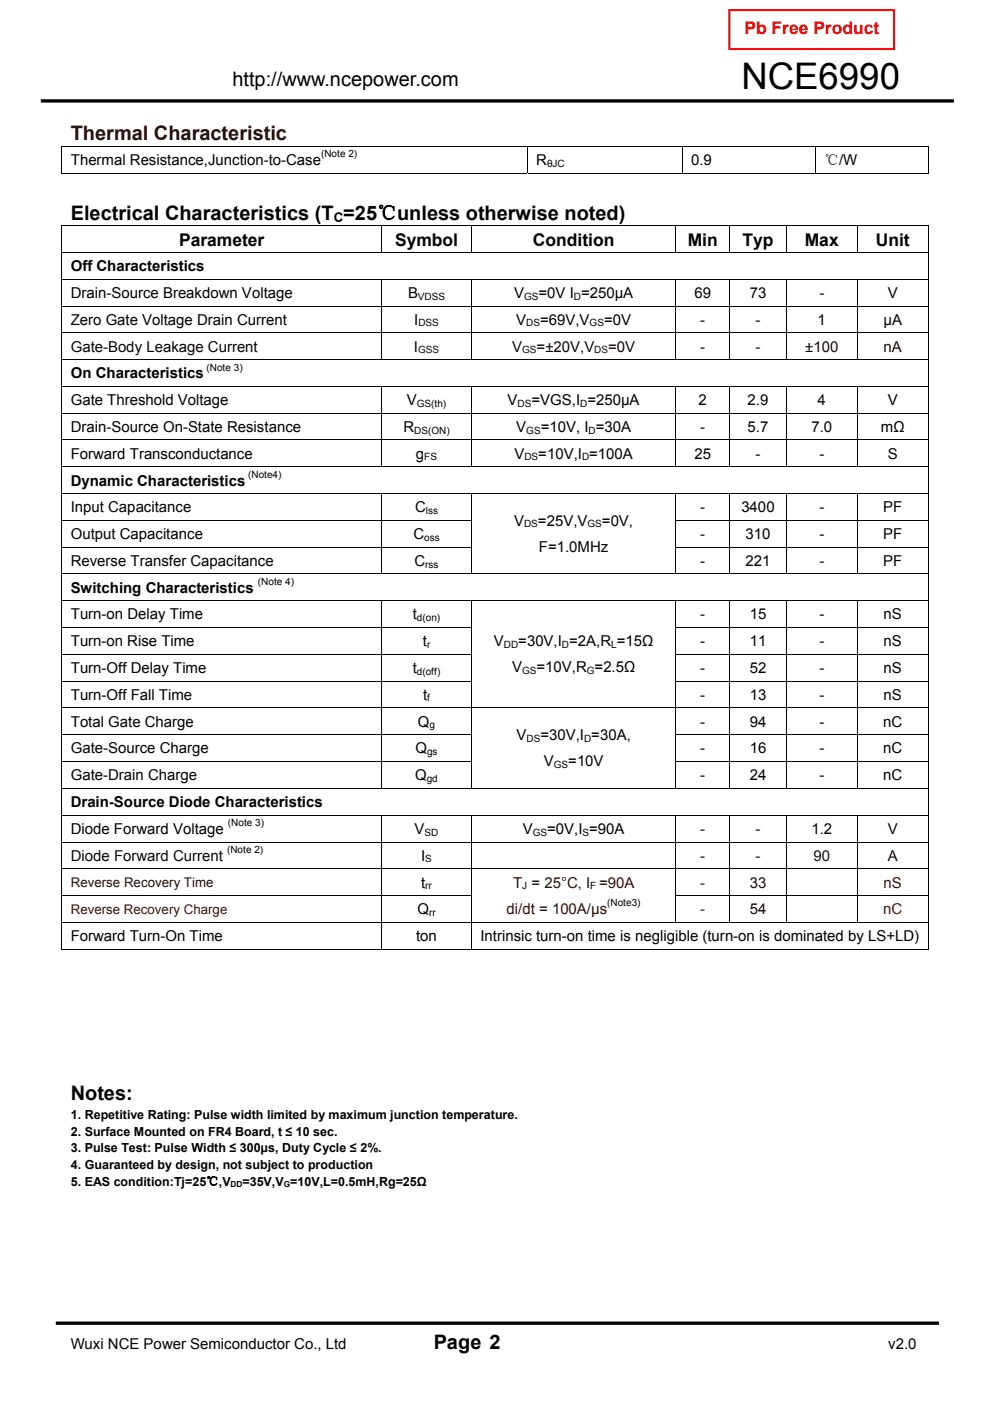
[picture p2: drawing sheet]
<svg xmlns="http://www.w3.org/2000/svg" width="210mm" height="297mm" viewBox="0 0 210 297" stroke-linecap="round" stroke-linejoin="round" font-family="sans-serif">
<defs><g id="words">
<text font-size="7.8" x="157.2" y="18.9">NCE6990</text>
<g font-size="4.2">
<text x="49.3" y="18.3">http://www.ncepower.com</text>
<text x="15" y="46.6">Electrical Characteristics (T =25℃unless otherwise noted)</text>
<text x="15" y="233.2">Notes:</text>
<text x="92" y="286.1">Page 2</text>
</g>
<text font-size="4.2" fill="#2f0700" x="15" y="29.7">Thermal Characteristic</text>
<text font-size="3.7" fill="#f00" x="157.9" y="7.1">Pb Free Product</text>
<g font-size="3.7">
<text x="38" y="52.1">Parameter</text>
<text x="83.8" y="52.1">Symbol</text>
<text x="113" y="52.1">Condition</text>
<text x="145.9" y="52.1">Min</text>
<text x="157.5" y="52.1">Typ</text>
<text x="170.7" y="52.1">Max</text>
<text x="185.8" y="52.1">Unit</text>
</g>
<g font-size="3.2">
<text x="15" y="34.9">Thermal Resistance,Junction-to-Case</text>
<text x="113.8" y="34.9">R</text>
<text x="146.6" y="34.9">0.9</text>
<text x="174.8" y="34.9">℃/W</text>
<text x="15" y="57.5">Off Characteristics</text>
<text x="15" y="63.2">Drain-Source Breakdown Voltage</text>
<text x="86.5" y="63.2">B</text>
<text x="109" y="63.2">V</text>
<text x="114.2" y="63.2">=0V I =250μA</text>
<text x="147.3" y="63.2">69</text>
<text x="159" y="63.2">73</text>
<text x="173.8" y="63.2">-</text>
<text x="188.3" y="63.2">V</text>
<text x="15" y="68.9">Zero Gate Voltage Drain Current</text>
<text x="87.8" y="68.9">I</text>
<text x="109.5" y="68.9">V</text>
<text x="114.6" y="68.9">=69V,V</text>
<text x="128.1" y="68.9">=0V</text>
<text x="148.5" y="68.9">-</text>
<text x="160.3" y="68.9">-</text>
<text x="173.4" y="68.9">1</text>
<text x="187.4" y="68.9">μA</text>
<text x="15" y="80.2">On Characteristics</text>
<text x="15" y="85.9">Gate Threshold Voltage</text>
<text x="86.3" y="85.9">V</text>
<text x="107.7" y="85.9">V</text>
<text x="112.7" y="85.9">=VGS,I =250μA</text>
<text x="148.2" y="85.9">2</text>
<text x="158.6" y="85.9">2.9</text>
<text x="173.4" y="85.9">4</text>
<text x="188.3" y="85.9">V</text>
<text x="15" y="91.6">Drain-Source On-State Resistance</text>
<text x="85.6" y="91.6">R</text>
<text x="109.5" y="91.6">V</text>
<text x="114.7" y="91.6">=10V, I =30A</text>
<text x="148.5" y="91.6">-</text>
<text x="158.6" y="91.6">5.7</text>
<text x="172.1" y="91.6">7.0</text>
<text x="186.8" y="91.6">mΩ</text>
<text x="15" y="97.2">Forward Transconductance</text>
<text x="88.2" y="97.2">g</text>
<text x="109.1" y="97.2">V</text>
<text x="114.2" y="97.2">=10V,I =100A</text>
<text x="147.3" y="97.2">25</text>
<text x="160.3" y="97.2">-</text>
<text x="173.8" y="97.2">-</text>
<text x="188.3" y="97.2">S</text>
<text x="15" y="103">Dynamic Characteristics</text>
<text x="15" y="108.6">Input Capacitance</text>
<text x="88" y="108.6">C</text>
<text x="109.1" y="111.4">V</text>
<text x="114.1" y="111.4">=25V,V</text>
<text x="127.7" y="111.4">=0V,</text>
<text x="148.5" y="108.6">-</text>
<text x="157.2" y="108.6">3400</text>
<text x="173.8" y="108.6">-</text>
<text x="187.3" y="108.6">PF</text>
<text x="15" y="114.3">Output Capacitance</text>
<text x="15" y="120">Reverse Transfer Capacitance</text>
<text x="87.7" y="114.3">C</text>
<text x="87.9" y="120">C</text>
<text x="114.3" y="116.9">F=1.0MHz</text>
<text x="148.5" y="120">-</text>
<text x="148.5" y="114.3">-</text>
<text x="158.1" y="120">221</text>
<text x="158.1" y="114.3">310</text>
<text x="173.8" y="120">-</text>
<text x="173.8" y="114.3">-</text>
<text x="187.3" y="120">PF</text>
<text x="187.3" y="114.3">PF</text>
<text x="15" y="125.7">Switching Characteristics</text>
<text x="15" y="131.3">Turn-on Delay Time</text>
<text x="87.5" y="131.3">t</text>
<text x="148.5" y="131.3">-</text>
<text x="159" y="131.3">15</text>
<text x="173.8" y="131.3">-</text>
<text x="187.4" y="131.3">nS</text>
<text x="15" y="137">Turn-on Rise Time</text>
<text x="89.7" y="137">t</text>
<text x="104.8" y="137">V</text>
<text x="109.9" y="137">=30V,I =2A,R =15Ω</text>
<text x="148.5" y="137">-</text>
<text x="159" y="137">11</text>
<text x="173.8" y="137">-</text>
<text x="187.4" y="137">nS</text>
<text x="15" y="142.7">Turn-Off Delay Time</text>
<text x="87.6" y="142.7">t</text>
<text x="108.6" y="142.5">V</text>
<text x="113.8" y="142.5">=10V,R =2.5Ω</text>
<text x="148.5" y="142.7">-</text>
<text x="159" y="142.7">52</text>
<text x="173.8" y="142.7">-</text>
<text x="187.4" y="142.7">nS</text>
<text x="15" y="148.4">Turn-Off Fall Time</text>
<text x="89.7" y="148.4">t</text>
<text x="148.5" y="148.4">-</text>
<text x="159" y="148.4">13</text>
<text x="173.8" y="148.4">-</text>
<text x="187.4" y="148.4">nS</text>
<text x="15" y="154.1">Total Gate Charge</text>
<text x="88.7" y="154.1">Q</text>
<text x="148.5" y="154.1">-</text>
<text x="159" y="154.1">94</text>
<text x="173.8" y="154.1">-</text>
<text x="187.3" y="154.1">nC</text>
<text x="15" y="159.7">Gate-Source Charge</text>
<text x="88.1" y="159.7">Q</text>
<text x="109.6" y="156.9">V</text>
<text x="114.6" y="156.9">=30V,I =30A,</text>
<text x="148.5" y="159.7">-</text>
<text x="159" y="159.7">16</text>
<text x="173.8" y="159.7">-</text>
<text x="187.3" y="159.7">nC</text>
<text x="15" y="165.4">Gate-Drain Charge</text>
<text x="88.1" y="165.4">Q</text>
<text x="115.3" y="162.4">V</text>
<text x="120.5" y="162.4">=10V</text>
<text x="148.5" y="165.4">-</text>
<text x="159" y="165.4">24</text>
<text x="173.8" y="165.4">-</text>
<text x="187.3" y="165.4">nC</text>
<text x="15" y="171.1">Drain-Source Diode Characteristics</text>
<text x="15" y="176.8">Diode Forward Voltage</text>
<text x="87.9" y="176.8">V</text>
<text x="110.9" y="176.8">V</text>
<text x="116.1" y="176.8">=0V,I =90A</text>
<text x="89.3" y="182.5">I</text>
<text x="89.3" y="188.2">t</text>
<text x="88.5" y="193.9">Q</text>
<text x="15" y="199.6">Forward Turn-On Time</text>
<text x="88.3" y="199.6">ton</text>
<text x="101.9" y="199.6">Intrinsic turn-on time is negligible (turn-on is dominated by LS+LD)</text>
<text x="15" y="286.1">Wuxi NCE Power Semiconductor Co., Ltd</text>
<text x="188.4" y="286.1">v2.0</text>
</g>
<text font-size="3.2" fill="#0f0700" x="15" y="74.5">Gate-Body Leakage Current</text>
<text font-size="3.2" fill="#130700" x="87.8" y="74.5">I</text>
<g font-size="3.2" fill="#170700">
<text x="108.6" y="74.5">V</text>
<text x="113.8" y="74.5">=±20V,V</text>
<text x="129" y="74.5">=0V</text>
</g>
<text font-size="3.2" fill="#1b0700" x="148.5" y="74.5">-</text>
<text font-size="3.2" fill="#1f0700" x="160.3" y="74.5">-</text>
<text font-size="3.2" fill="#230700" x="170.8" y="74.5">±100</text>
<text font-size="3.2" fill="#270700" x="187.4" y="74.5">nA</text>
<g font-size="3.2" fill="#1b0f00">
<text x="148.5" y="176.8">-</text>
<text x="160.3" y="176.8">-</text>
<text x="160.3" y="182.5">-</text>
</g>
<text font-size="3.2" fill="#000f00" x="172.1" y="176.8">1.2</text>
<text font-size="3.2" fill="#030f00" x="188.3" y="176.8">V</text>
<text font-size="3.2" fill="#0b0f00" x="15" y="182.5">Diode Forward Current</text>
<text font-size="3.2" fill="#170f00" x="148.5" y="182.5">-</text>
<g font-size="3.2" fill="#1f0f00">
<text x="172.6" y="182.5">90</text>
<text x="159" y="188.2">33</text>
<text x="159" y="193.9">54</text>
</g>
<text font-size="3.2" fill="#230f00" x="188.3" y="182.5">A</text>
<text font-size="3.2" fill="#330f00" x="108.8" y="188.2">T = 25°C, I =90A</text>
<text font-size="3.2" fill="#3b0f00" x="148.5" y="188.2">-</text>
<text font-size="3.2" fill="#470f00" x="187.4" y="188.2">nS</text>
<text font-size="3.2" fill="#370f00" x="107.5" y="193.7">di/dt = 100A/μs</text>
<text font-size="3.2" fill="#5b0f00" x="148.5" y="193.9">-</text>
<text font-size="3.2" fill="#670f00" x="187.3" y="193.9">nC</text>
<text font-size="2.8" x="70.8" y="47.1">C</text>
<text font-size="2.8" fill="#2b0f00" x="15" y="188">Reverse Recovery Time</text>
<text font-size="2.8" fill="#4f0f00" x="15" y="193.7">Reverse Recovery Charge</text>
<g font-size="2.6">
<text x="15" y="237.2">1. Repetitive Rating: Pulse width limited by maximum junction temperature.</text>
<text x="15" y="240.8">2. Surface Mounted on FR4 Board, t ≤ 10 sec.</text>
<text x="15" y="244.3">3. Pulse Test: Pulse Width ≤ 300μs, Duty Cycle ≤ 2%.</text>
<text x="15" y="247.8">4. Guaranteed by design, not subject to production</text>
<text x="15" y="251.4">5. EAS condition:Tj=25℃,V</text>
<text x="51.5" y="251.4">=35V,V =10V,L=0.5mH,Rg=25Ω</text>
</g>
<g font-size="2.1">
<text x="68.1" y="33.4">(Note 2)</text>
<text x="116" y="35.3">θJC</text>
<text x="88.6" y="63.5">VDSS</text>
<text x="111.1" y="63.5">GS</text>
<text x="121.7" y="63.5">D</text>
<text x="88.7" y="69.2">DSS</text>
<text x="111.6" y="69.2">DS</text>
<text x="125.1" y="69.2">GS</text>
<text x="43.8" y="78.7">(Note 3)</text>
<text x="88.4" y="86.3">GS(th)</text>
<text x="109.8" y="86.3">DS</text>
<text x="123.1" y="86.3">D</text>
<text x="87.9" y="91.9">DS(ON)</text>
<text x="111.6" y="91.9">GS</text>
<text x="124.8" y="91.9">D</text>
<text x="52.6" y="101.4">(Note4)</text>
<text x="90" y="97.6">FS</text>
<text x="111.2" y="97.6">DS</text>
<text x="123.4" y="97.6">D</text>
<text x="90.3" y="109">lss</text>
<text x="111.2" y="111.8">DS</text>
<text x="124.6" y="111.8">GS</text>
<text x="90" y="114.6">oss</text>
<text x="54.7" y="124.1">(Note 4)</text>
<text x="90.2" y="120.3">rss</text>
<text x="88.4" y="131.7">d(on)</text>
<text x="90.6" y="137.4">r</text>
<text x="106.9" y="137.4">DD</text>
<text x="119.2" y="137.4">D</text>
<text x="129.6" y="137.4">L</text>
<text x="88.4" y="143">d(off)</text>
<text x="110.7" y="142.9">GS</text>
<text x="124.5" y="142.9">G</text>
<text x="90.6" y="148.7">f</text>
<text x="91.1" y="154.4">g</text>
<text x="90.6" y="160.1">gs</text>
<text x="111.7" y="157.2">DS</text>
<text x="123.9" y="157.2">D</text>
<text x="90.5" y="165.8">gd</text>
<text x="117.5" y="162.8">GS</text>
<text x="48.3" y="175.2">(Note 3)</text>
<text x="90.1" y="177.1">SD</text>
<text x="113" y="177.1">GS</text>
<text x="123.6" y="177.1">S</text>
<text x="48.2" y="180.9">(Note 2)</text>
<text x="90.2" y="182.9">S</text>
<text x="90.2" y="188.5">rr</text>
<text x="110.8" y="188.6">J</text>
<text x="125.2" y="188.6">F</text>
<text x="91" y="194.2">rr</text>
<text x="128.8" y="192.1">(Note3)</text>
</g>
<text font-size="2.1" fill="#130700" x="88.7" y="74.9">GSS</text>
<g font-size="2.1" fill="#170700">
<text x="110.7" y="74.9">GS</text>
<text x="126" y="74.9">DS</text>
</g>
<g font-size="1.8">
<text x="48.9" y="251.7">DD</text>
<text x="60.2" y="251.7">G</text>
</g>
</g></defs>
<path d="M8.7 21.4h193.6M11.8 280.5h187.4" fill="none" stroke="#000" stroke-width=".71" stroke-linecap="butt"/>
<path d="M154.7 2.1h34.9v8.3h-34.9z" fill="none" stroke="#f00" stroke-width=".44"/>
<path d="M13 30.9h.2v.2h-.2zM196.8 30.9h.2v.2h-.2zM196.8 36.6h.2v.2h-.2zM13 47.8h.2v.1h-.2zM196.8 47.8h.2v.1h-.2zM196.8 201.2h.2v.2h-.2z" fill="#000"/>
<g fill="none" stroke="#000" stroke-width=".21">
<path d="M13 31h184M13 36.7h98.8M13.1 31.1v5.7M111.8 31.1v5.7M111.9 36.7h32.7M144.7 31.1v5.7M144.8 36.7h28M172.9 31.1v5.7M173 36.7h23.8M196.9 31.1v5.7M13 47.9h184M13 53.5h184"/>
<path d="M13 59.2h184M13.1 47.9v5.5M13.1 53.6v5.5M13.1 59.3v5.5M81 47.9v5.5M81 59.3v5.5M100 47.9v5.5M100 59.3v5.5M143.4 47.9v5.5M143.4 59.3v5.5M154.8 47.9v5.5M154.8 59.3v5.5"/>
<path d="M166.8 47.9v5.5M166.8 59.3v5.5M181.8 47.9v5.5M181.8 59.3v5.5M196.9 47.9v5.5M196.9 53.6v5.5M196.9 59.3v5.5M13 64.9h184M13 70.6h184M13 76.2h184M13.1 65v5.5M13.1 70.7v5.5"/>
<path d="M13.1 76.3v5.6M81 65v5.5M81 70.7v5.5M100 65v5.5M100 70.7v5.5M143.4 65v5.5M143.4 70.7v5.5M154.8 65v5.5M154.8 70.7v5.5M166.8 65v5.5M166.8 70.7v5.5M181.8 65v5.5"/>
<path d="M181.8 70.7v5.5M196.9 65v5.5M196.9 70.7v5.5M196.9 76.3v5.6M13 81.9h184M13 87.6h184M13 93.3h184M13 99h184M13.1 82v5.5M13.1 87.7v5.5M13.1 93.4v5.5M13.1 99.1v5.5"/>
<path d="M81 82v5.5M81 87.7v5.5M81 93.4v5.5M100 82v5.5M100 87.7v5.5M100 93.4v5.5M143.4 82v5.5M143.4 87.7v5.5M143.4 93.4v5.5M154.8 82v5.5M154.8 87.7v5.5M154.8 93.4v5.5"/>
<path d="M166.8 82v5.5M166.8 87.7v5.5M166.8 93.4v5.5M181.8 82v5.5M181.8 87.7v5.5M181.8 93.4v5.5M196.9 82v5.5M196.9 87.7v5.5M196.9 93.4v5.5M196.9 99.1v5.5M13 104.6h184M13 110.3h87.1"/>
<path d="M13 116h87.1M13.1 104.7v5.5M13.1 110.4v5.5M13.1 116.1v5.5M81 104.7v5.5M81 110.4v5.5M81 116.1v5.5M100 104.7v5.5M100 110.4v5.5M100 116.1v5.5M143.3 110.3h53.7M143.3 116h53.7"/>
<path d="M143.4 104.7v5.5M143.4 110.4v5.5M143.4 116.1v5.5M154.8 104.7v5.5M154.8 110.4v5.5M154.8 116.1v5.5M166.8 104.7v5.5M166.8 110.4v5.5M166.8 116.1v5.5M181.8 104.7v5.5M181.8 110.4v5.5M181.8 116.1v5.5"/>
<path d="M196.9 104.7v5.5M196.9 110.4v5.5M196.9 116.1v5.5M13 121.7h184M13 127.4h184M13 133.1h87.1M13 138.7h87.1M13.1 121.8v5.5M13.1 127.4v5.6M13.1 133.1v5.5M13.1 138.8v5.5M81 127.4v5.6"/>
<path d="M81 133.1v5.5M81 138.8v5.5M100 127.4v5.6M100 133.1v5.5M100 138.8v5.5M143.3 133.1h53.7M143.3 138.7h53.7M143.4 127.4v5.6M143.4 133.1v5.5M143.4 138.8v5.5M154.8 127.4v5.6M154.8 133.1v5.5"/>
<path d="M154.8 138.8v5.5M166.8 127.4v5.6M166.8 133.1v5.5M166.8 138.8v5.5M181.8 127.4v5.6M181.8 133.1v5.5M181.8 138.8v5.5M196.9 121.8v5.5M196.9 127.4v5.6M196.9 133.1v5.5M196.9 138.8v5.5M13 144.4h87.1"/>
<path d="M13 150.1h184M13 155.8h87.1M13.1 144.5v5.5M13.1 150.2v5.5M13.1 155.9v5.5M81 144.5v5.5M81 150.2v5.5M81 155.9v5.5M100 144.5v5.5M100 150.2v5.5M100 155.9v5.5M143.3 144.4h53.7"/>
<path d="M143.3 155.8h53.7M143.4 144.5v5.5M143.4 150.2v5.5M143.4 155.9v5.5M154.8 144.5v5.5M154.8 150.2v5.5M154.8 155.9v5.5M166.8 144.5v5.5M166.8 150.2v5.5M166.8 155.9v5.5M181.8 144.5v5.5M181.8 150.2v5.5"/>
<path d="M181.8 155.9v5.5M196.9 144.5v5.5M196.9 150.2v5.5M196.9 155.9v5.5M13 161.4h87.1M13 167.1h184M13 172.8h184M13 178.5h184M13.1 161.5v5.5M13.1 167.2v5.5M13.1 172.9v5.6M13.1 178.6v5.5"/>
<path d="M81 161.5v5.5M81 172.9v5.6M81 178.6v5.5M100 161.5v5.5M100 172.9v5.6M100 178.6v5.5M143.3 161.4h53.7M143.4 161.5v5.5M143.4 172.9v5.6M143.4 178.6v5.5M154.8 161.5v5.5M154.8 172.9v5.6"/>
<path d="M154.8 178.6v5.5M166.8 161.5v5.5M166.8 172.9v5.6M166.8 178.6v5.5M181.8 161.5v5.5M181.8 172.9v5.6M181.8 178.6v5.5M196.9 161.5v5.5M196.9 167.2v5.5M196.9 172.9v5.6M196.9 178.6v5.5M13 184.2h184"/>
<path d="M13 189.9h87.1M13 195.6h184M13.1 184.3v5.5M13.1 190v5.5M13.1 195.7v5.7M81 184.3v5.5M81 190v5.5M81 195.7v5.7M100 184.3v5.5M100 190v5.5M100 195.7v5.7M143.3 189.9h53.7"/>
<path d="M143.4 184.3v5.5M143.4 190v5.5M154.8 184.3v5.5M154.8 190v5.5M166.8 184.3v5.5M166.8 190v5.5M181.8 184.3v5.5M181.8 190v5.5M196.9 184.3v5.5M196.9 190v5.5M196.9 195.7v5.7M13 201.3h67.9"/>
<path d="M81 201.3h18.9M100.1 201.3h96.7"/>
</g>
<use href="#words"/>
</svg>
